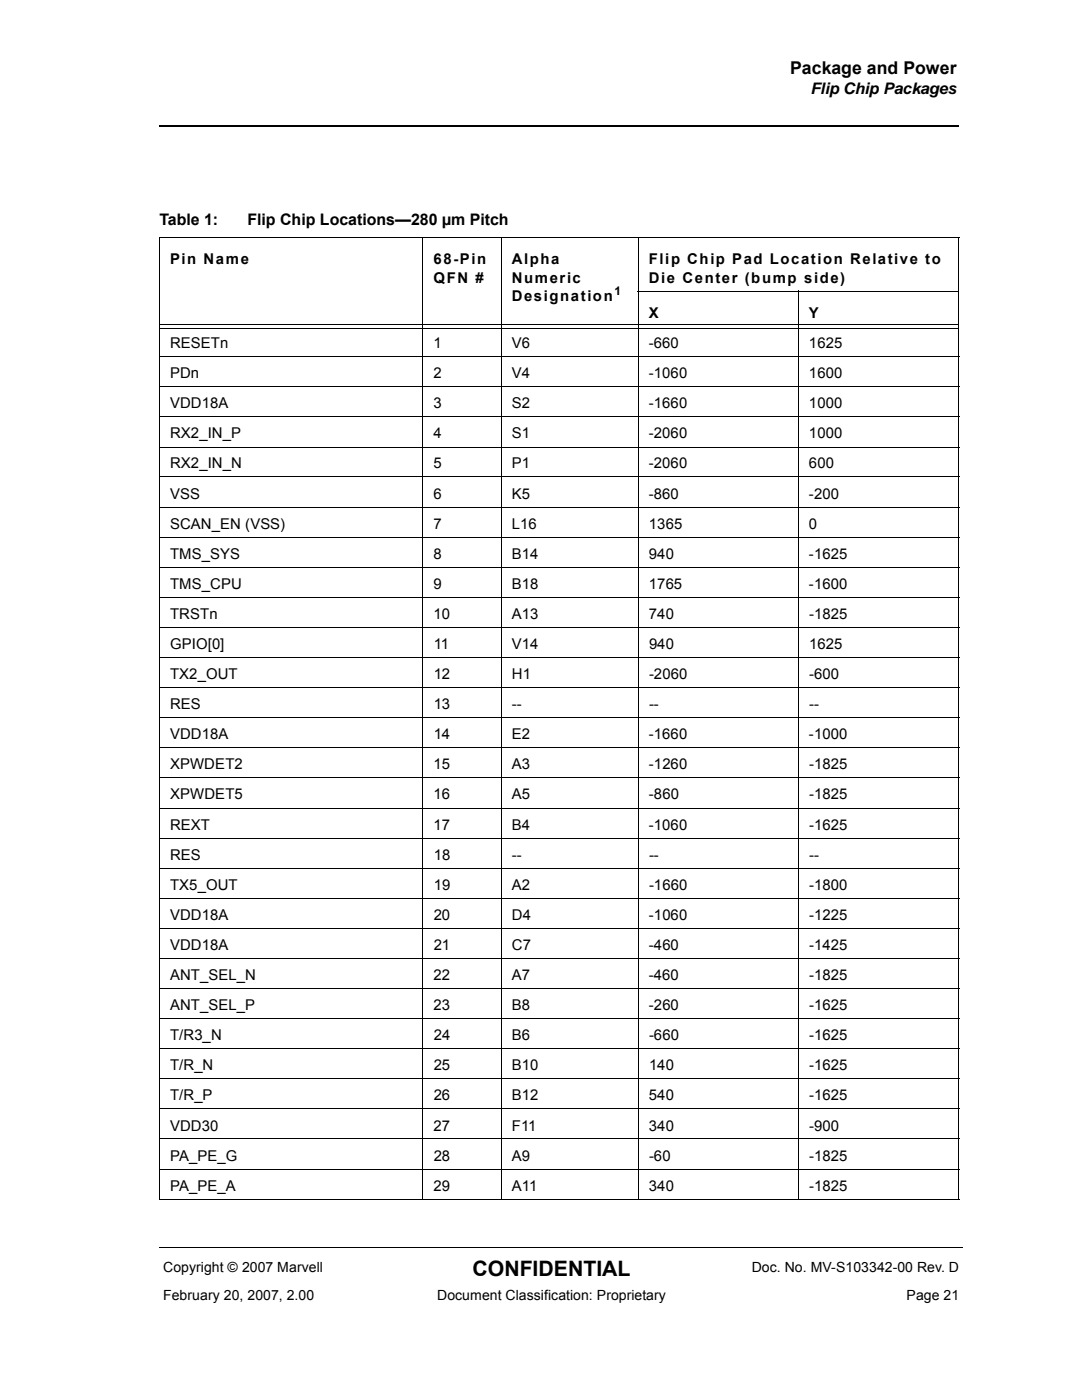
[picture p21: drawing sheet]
<svg xmlns="http://www.w3.org/2000/svg" width="216mm" height="279mm" viewBox="0 0 216 279" stroke-linecap="round" stroke-linejoin="round" font-family="sans-serif">
<defs><g id="words">
<text font-size="4.2" x="94.1" y="254.4">CONFIDENTIAL</text>
<text font-size="3.5" x="157.4" y="14.7">Package and Power</text>
<g font-size="3.2">
<text x="161.4" y="18.7">Flip Chip Packages</text>
<text x="31.8" y="44.8">Table 1:</text>
<text x="49.3" y="44.8">Flip Chip Locations—280 μm Pitch</text>
</g>
<g font-size="3">
<text x="33.9" y="52.6">Pin Name</text>
<text x="86.3" y="52.6">68-Pin</text>
<text x="101.9" y="52.6">Alpha</text>
<text x="129.2" y="52.6">Flip Chip Pad Location Relative to</text>
<text x="86.4" y="56.3">QFN #</text>
<text x="101.9" y="56.3">Numeric</text>
<text x="129.2" y="56.3">Die Center (bump side)</text>
<text x="101.9" y="60.1">Designation</text>
<text x="129.2" y="63.4">X</text>
<text x="161.1" y="63.4">Y</text>
<text x="33.9" y="69.4">RESETn</text>
<text x="86.3" y="69.4">1</text>
<text x="101.9" y="69.4">V6</text>
<text x="129.2" y="69.4">-660</text>
<text x="161.1" y="69.4">1625</text>
<text x="33.9" y="75.4">PDn</text>
<text x="86.4" y="75.4">2</text>
<text x="101.9" y="75.4">V4</text>
<text x="129.2" y="75.4">-1060</text>
<text x="161.1" y="75.4">1600</text>
<text x="33.9" y="81.4">VDD18A</text>
<text x="86.4" y="81.4">3</text>
<text x="101.9" y="81.4">S2</text>
<text x="129.2" y="81.4">-1660</text>
<text x="161.1" y="81.4">1000</text>
<text x="33.9" y="87.4">RX2_IN_P</text>
<text x="86.4" y="87.4">4</text>
<text x="101.9" y="87.4">S1</text>
<text x="129.2" y="87.4">-2060</text>
<text x="161.1" y="87.4">1000</text>
<text x="33.9" y="93.4">RX2_IN_N</text>
<text x="86.4" y="93.4">5</text>
<text x="101.9" y="93.4">P1</text>
<text x="129.2" y="93.4">-2060</text>
<text x="161.1" y="93.4">600</text>
<text x="33.9" y="99.4">VSS</text>
<text x="86.4" y="99.4">6</text>
<text x="101.9" y="99.4">K5</text>
<text x="129.2" y="99.4">-860</text>
<text x="161.1" y="99.4">-200</text>
<text x="33.9" y="105.4">SCAN_EN (VSS)</text>
<text x="86.3" y="105.4">7</text>
<text x="101.9" y="105.4">L16</text>
<text x="129.2" y="105.4">1365</text>
<text x="161.1" y="105.4">0</text>
<text x="33.9" y="111.4">TMS_SYS</text>
<text x="86.4" y="111.4">8</text>
<text x="101.9" y="111.4">B14</text>
<text x="129.2" y="111.4">940</text>
<text x="161.1" y="111.4">-1625</text>
<text x="33.9" y="117.4">TMS_CPU</text>
<text x="86.4" y="117.4">9</text>
<text x="101.9" y="117.4">B18</text>
<text x="129.2" y="117.4">1765</text>
<text x="161.1" y="117.4">-1600</text>
<text x="33.9" y="123.4">TRSTn</text>
<text x="86.4" y="123.4">10</text>
<text x="101.9" y="123.4">A13</text>
<text x="129.3" y="123.4">740</text>
<text x="161.1" y="123.4">-1825</text>
<text x="33.9" y="129.4">GPIO[0]</text>
<text x="86.4" y="129.4">11</text>
<text x="102" y="129.4">V14</text>
<text x="129.3" y="129.4">940</text>
<text x="161.1" y="129.4">1625</text>
<text x="33.9" y="135.4">TX2_OUT</text>
<text x="86.4" y="135.4">12</text>
<text x="102" y="135.4">H1</text>
<text x="129.3" y="135.4">-2060</text>
<text x="161.1" y="135.4">-600</text>
<text x="33.9" y="141.3">RES</text>
<text x="86.4" y="141.3">13</text>
<text x="102" y="141.3">--</text>
<text x="129.3" y="141.3">--</text>
<text x="161.1" y="141.3">--</text>
<text x="33.9" y="147.4">VDD18A</text>
<text x="86.4" y="147.4">14</text>
<text x="102" y="147.4">E2</text>
<text x="129.2" y="147.4">-1660</text>
<text x="161.1" y="147.4">-1000</text>
<text x="33.9" y="153.4">XPWDET2</text>
<text x="86.4" y="153.4">15</text>
<text x="101.9" y="153.4">A3</text>
<text x="129.2" y="153.4">-1260</text>
<text x="161.1" y="153.4">-1825</text>
<text x="33.9" y="159.3">XPWDET5</text>
<text x="86.4" y="159.3">16</text>
<text x="102" y="159.3">A5</text>
<text x="129.3" y="159.3">-860</text>
<text x="161.1" y="159.3">-1825</text>
<text x="33.9" y="165.4">REXT</text>
<text x="86.4" y="165.4">17</text>
<text x="102" y="165.4">B4</text>
<text x="129.2" y="165.4">-1060</text>
<text x="161.1" y="165.4">-1625</text>
<text x="33.9" y="171.4">RES</text>
<text x="86.4" y="171.4">18</text>
<text x="102" y="171.4">--</text>
<text x="129.3" y="171.4">--</text>
<text x="161.1" y="171.4">--</text>
<text x="33.9" y="177.3">TX5_OUT</text>
<text x="86.4" y="177.3">19</text>
<text x="102" y="177.3">A2</text>
<text x="129.3" y="177.3">-1660</text>
<text x="161.1" y="177.3">-1800</text>
<text x="33.9" y="183.3">VDD18A</text>
<text x="86.4" y="183.3">20</text>
<text x="102" y="183.3">D4</text>
<text x="129.3" y="183.3">-1060</text>
<text x="161.1" y="183.3">-1225</text>
<text x="33.9" y="189.4">VDD18A</text>
<text x="86.4" y="189.4">21</text>
<text x="102" y="189.4">C7</text>
<text x="129.3" y="189.4">-460</text>
<text x="161.1" y="189.4">-1425</text>
<text x="33.9" y="195.3">ANT_SEL_N</text>
<text x="86.4" y="195.3">22</text>
<text x="101.9" y="195.3">A7</text>
<text x="129.2" y="195.3">-460</text>
<text x="161.1" y="195.3">-1825</text>
<text x="33.9" y="201.3">ANT_SEL_P</text>
<text x="86.4" y="201.3">23</text>
<text x="101.9" y="201.3">B8</text>
<text x="129.2" y="201.3">-260</text>
<text x="161.1" y="201.3">-1625</text>
<text x="33.9" y="207.3">T/R3_N</text>
<text x="86.4" y="207.3">24</text>
<text x="102" y="207.3">B6</text>
<text x="129.3" y="207.3">-660</text>
<text x="161.1" y="207.3">-1625</text>
<text x="33.9" y="213.4">T/R_N</text>
<text x="86.4" y="213.4">25</text>
<text x="102" y="213.4">B10</text>
<text x="129.3" y="213.4">140</text>
<text x="161.1" y="213.4">-1625</text>
<text x="33.9" y="219.3">T/R_P</text>
<text x="86.4" y="219.3">26</text>
<text x="102" y="219.3">B12</text>
<text x="129.3" y="219.3">540</text>
<text x="161.1" y="219.3">-1625</text>
<text x="33.9" y="225.3">VDD30</text>
<text x="86.4" y="225.3">27</text>
<text x="101.9" y="225.3">F11</text>
<text x="129.3" y="225.3">340</text>
<text x="161.1" y="225.3">-900</text>
<text x="33.9" y="231.4">PA_PE_G</text>
<text x="86.4" y="231.4">28</text>
<text x="102" y="231.4">A9</text>
<text x="129.3" y="231.4">-60</text>
<text x="161.1" y="231.4">-1825</text>
<text x="33.9" y="237.3">PA_PE_A</text>
<text x="86.4" y="237.3">29</text>
<text x="101.9" y="237.3">A11</text>
<text x="129.3" y="237.3">340</text>
<text x="161.1" y="237.3">-1825</text>
</g>
<g font-size="2.8">
<text x="32.5" y="253.4">Copyright © 2007 Marvell</text>
<text x="149.7" y="253.4">Doc. No. MV-S103342-00 Rev. D</text>
<text x="32.5" y="259.1">February 20, 2007, 2.00</text>
<text x="87.1" y="259.1">Document Classification: Proprietary</text>
<text x="180.6" y="259.1">Page 21</text>
</g>
<text font-size="2.4" x="122.4" y="58.8">1</text>
</g></defs>
<path d="M31.8 24.9h.1v.3h-.1z" fill="#000"/>
<path d="M31.9 25h159.1" fill="none" stroke="#000" stroke-width=".34"/>
<g fill="none" stroke="#000" stroke-width=".2">
<path d="M31.7 47.3h159.3M31.8 47.4v191.5M84.2 47.2v191.9M99.8 47.2v191.9M127 58h64M127.1 47.2v191.9M159 57.9v181.2M190.9 47.4v191.5M31.7 71.1h159.3M31.7 77.1h159.3M31.8 64.7h159M31.8 65.5h159"/>
<path d="M31.7 83.1h159.3M31.7 89.1h159.3M31.7 95.1h159.3M31.7 101.1h159.3M31.7 107.1h159.3M31.7 113.1h159.3M31.7 119.1h159.3M31.7 125.1h159.3M31.7 131.1h159.3M31.7 137.1h159.3M31.7 143.1h159.3M31.7 149h159.3"/>
<path d="M31.7 155.1h159.3M31.7 161.1h159.3M31.7 167h159.3M31.7 173h159.3M31.7 179.1h159.3M31.7 185h159.3M31.7 191h159.3M31.7 197h159.3M31.7 203h159.3M31.7 209h159.3M31.7 215h159.3M31.7 221h159.3"/>
<path d="M31.7 227h159.3M31.7 233h159.3M31.7 239h159.3M31.8 248.7h160"/>
</g>
<use href="#words"/>
</svg>
